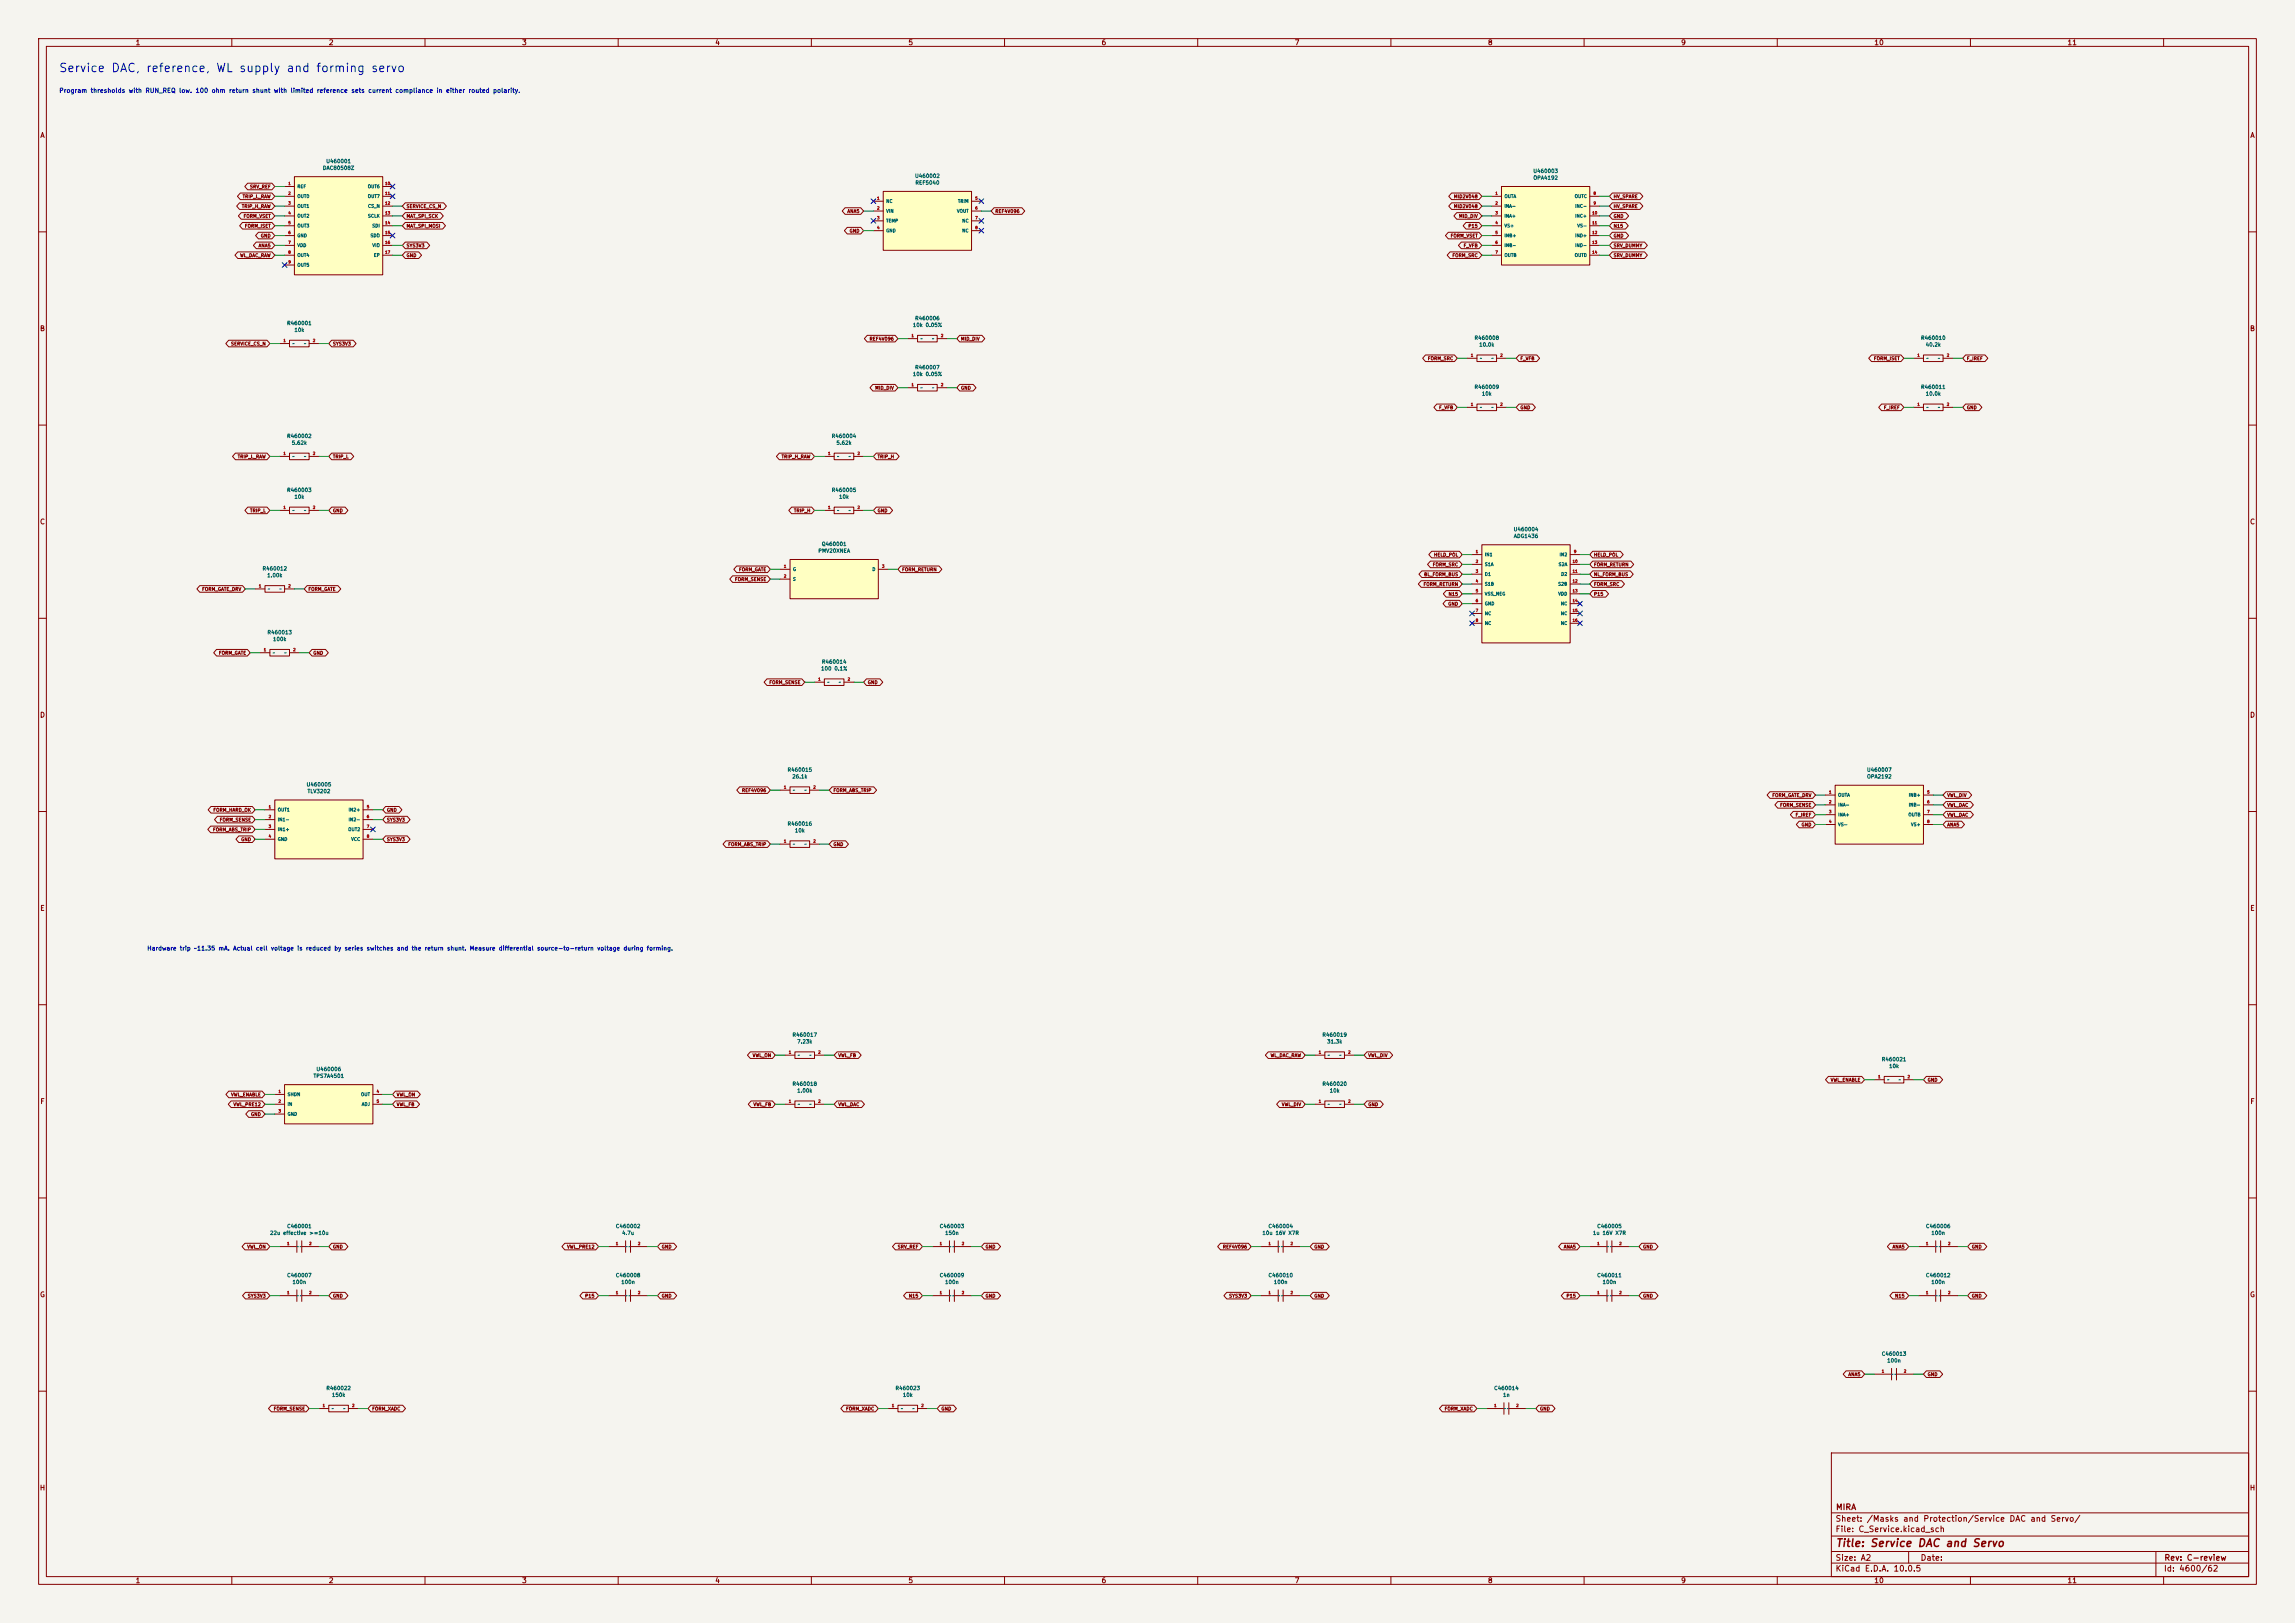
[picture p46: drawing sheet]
<svg xmlns="http://www.w3.org/2000/svg" width="594mm" height="420mm" viewBox="0 0 594 420" stroke-linecap="round" stroke-linejoin="round" font-family="sans-serif">
<defs><g id="words">
<text font-size="2.2" fill="#0000c2" x="15.1" y="19.2">Service DAC, reference, WL supply and forming servo</text>
<text font-size="2" fill="#840000" x="475" y="400.8">Title: Service DAC and Servo</text>
<g font-size="1.5" fill="#840000">
<text x="475" y="394.1">Sheet: /Masks and Protection/Service DAC and Servo/</text>
<text x="475.1" y="391.1">MIRA</text>
<text x="475" y="396.8">File: C_Service.kicad_sch</text>
<text x="475" y="407">KiCad E.D.A. 10.0.5</text>
<text x="475" y="404.2">Size: A2</text>
<text x="497" y="404.2">Date:</text>
<text x="560" y="407">Id: 4600/62</text>
<text x="560.1" y="404.2">Rev: C-review</text>
</g>
<g font-size="1.3" fill="#840000">
<text x="35" y="12">1</text>
<text x="85" y="12">2</text>
<text x="135" y="12">3</text>
<text x="185" y="12">4</text>
<text x="235" y="12">5</text>
<text x="285" y="12">6</text>
<text x="335" y="12">7</text>
<text x="385" y="12">8</text>
<text x="435" y="12">9</text>
<text x="485" y="12">10</text>
<text x="535" y="12">11</text>
<text x="10.3" y="36">A</text>
<text x="582.3" y="36">A</text>
<text x="10.2" y="86">B</text>
<text x="582.2" y="86">B</text>
<text x="10.2" y="136">C</text>
<text x="582.2" y="136">C</text>
<text x="10.2" y="186">D</text>
<text x="582.2" y="186">D</text>
<text x="10.3" y="236">E</text>
<text x="582.3" y="236">E</text>
<text x="10.3" y="286">F</text>
<text x="582.3" y="286">F</text>
<text x="10.2" y="336">G</text>
<text x="582.2" y="336">G</text>
<text x="10.2" y="386">H</text>
<text x="582.2" y="386">H</text>
<text x="35" y="410">1</text>
<text x="85" y="410">2</text>
<text x="135" y="410">3</text>
<text x="185" y="410">4</text>
<text x="235" y="410">5</text>
<text x="285" y="410">6</text>
<text x="335" y="410">7</text>
<text x="385" y="410">8</text>
<text x="435" y="410">9</text>
<text x="485" y="410">10</text>
<text x="535" y="410">11</text>
</g>
<text font-size="1.2" fill="#0000c2" x="15.2" y="24.3">Program thresholds with RUN_REQ low. 100 ohm return shunt with limited reference sets current compliance in either routed polarity.</text>
<text font-size="1.1" fill="#0000c2" x="38" y="246.2">Hardware trip ~11.35 mA. Actual cell voltage is reduced by series switches and the return shunt. Measure differential source-to-return voltage during forming.</text>
<g font-size="1" fill="#006464">
<text x="83.5" y="44.2">DAC80508Z</text>
<text x="84.3" y="42.4">U460001</text>
<text x="236.7" y="46.2">U460002</text>
<text x="236.8" y="48">REF5040</text>
<text x="396.7" y="45">U460003</text>
<text x="396.8" y="46.7">OPA4192</text>
<text x="236.7" y="83.1">R460006</text>
<text x="74.2" y="84.3">R460001</text>
<text x="76.1" y="86.1">10k</text>
<text x="236.2" y="84.8">10k 0.05%</text>
<text x="381.5" y="88.2">R460008</text>
<text x="382.7" y="89.9">10.0k</text>
<text x="497.1" y="88.2">R460010</text>
<text x="498.3" y="89.9">40.2k</text>
<text x="236.7" y="95.8">R460007</text>
<text x="236.2" y="97.5">10k 0.05%</text>
<text x="381.5" y="100.9">R460009</text>
<text x="497.1" y="100.9">R460011</text>
<text x="383.4" y="102.6">10k</text>
<text x="498.3" y="102.6">10.0k</text>
<text x="74.2" y="113.6">R460002</text>
<text x="215.2" y="113.6">R460004</text>
<text x="75.4" y="115.3">5.62k</text>
<text x="216.4" y="115.3">5.62k</text>
<text x="74.2" y="127.5">R460003</text>
<text x="76.1" y="129.3">10k</text>
<text x="215.2" y="127.5">R460005</text>
<text x="217.1" y="129.3">10k</text>
<text x="391.7" y="137.7">U460004</text>
<text x="211.7" y="143.2">PMV20XNEA</text>
<text x="212.6" y="141.5">Q460001</text>
<text x="391.7" y="139.4">ADG1436</text>
<text x="67.8" y="147.8">R460012</text>
<text x="69.1" y="149.6">1.00k</text>
<text x="69.1" y="164.4">R460013</text>
<text x="70.6" y="166.1">100k</text>
<text x="212.4" y="173.7">100 0.1%</text>
<text x="212.6" y="172">R460014</text>
<text x="79.2" y="203.7">U460005</text>
<text x="203.7" y="199.9">R460015</text>
<text x="204.9" y="201.7">26.1k</text>
<text x="483.1" y="199.9">U460007</text>
<text x="483.1" y="201.7">OPA2192</text>
<text x="79.5" y="205.5">TLV3202</text>
<text x="203.7" y="213.9">R460016</text>
<text x="205.6" y="215.6">10k</text>
<text x="205" y="268.5">R460017</text>
<text x="342.2" y="268.5">R460019</text>
<text x="206.2" y="270.2">7.23k</text>
<text x="343.4" y="270.2">31.3k</text>
<text x="486.9" y="274.8">R460021</text>
<text x="81" y="279.1">TPS7A4501</text>
<text x="81.8" y="277.4">U460006</text>
<text x="205" y="281.2">R460018</text>
<text x="342.2" y="281.2">R460020</text>
<text x="488.8" y="276.6">10k</text>
<text x="206.2" y="282.9">1.00k</text>
<text x="344.1" y="282.9">10k</text>
<text x="69.8" y="319.8">22u effective &gt;=10u</text>
<text x="74.2" y="318">C460001</text>
<text x="159.3" y="318">C460002</text>
<text x="160.9" y="319.8">4.7u</text>
<text x="243.1" y="318">C460003</text>
<text x="244.5" y="319.8">150n</text>
<text x="326.6" y="319.8">10u 16V X7R</text>
<text x="328.2" y="318">C460004</text>
<text x="412.2" y="319.8">1u 16V X7R</text>
<text x="413.3" y="318">C460005</text>
<text x="498.4" y="318">C460006</text>
<text x="499.8" y="319.8">100n</text>
<text x="74.2" y="330.7">C460007</text>
<text x="75.6" y="332.5">100n</text>
<text x="159.3" y="330.7">C460008</text>
<text x="160.7" y="332.5">100n</text>
<text x="243.1" y="330.7">C460009</text>
<text x="244.5" y="332.5">100n</text>
<text x="328.2" y="330.7">C460010</text>
<text x="329.6" y="332.5">100n</text>
<text x="413.3" y="330.7">C460011</text>
<text x="414.7" y="332.5">100n</text>
<text x="498.4" y="330.7">C460012</text>
<text x="499.8" y="332.5">100n</text>
<text x="486.9" y="351">C460013</text>
<text x="488.3" y="352.8">100n</text>
<text x="84.3" y="359.9">R460022</text>
<text x="231.7" y="359.9">R460023</text>
<text x="386.6" y="359.9">C460014</text>
<text x="85.8" y="361.7">150k</text>
<text x="233.6" y="361.7">10k</text>
<text x="388.9" y="361.7">1n</text>
</g>
<g font-size=".9" fill="#840000">
<text x="62.7" y="51.5">TRIP_L_RAW</text>
<text x="64.6" y="49">SRV_REF</text>
<text x="376.2" y="51.5">MID2V048</text>
<text x="417.5" y="51.5">HV_SPARE</text>
<text x="62.5" y="54">TRIP_H_RAW</text>
<text x="62.9" y="56.6">FORM_VSET</text>
<text x="63.3" y="59.1">FORM_ISET</text>
<text x="105.1" y="54">SERVICE_CS_N</text>
<text x="105.1" y="56.6">MAT_SPI_SCK</text>
<text x="105.1" y="59.1">MAT_SPI_MOSI</text>
<text x="219.2" y="55.3">ANA5</text>
<text x="257.5" y="55.3">REF4V096</text>
<text x="376.2" y="54">MID2V048</text>
<text x="377.5" y="56.6">MID_DIV</text>
<text x="379.9" y="59.1">P15</text>
<text x="417.5" y="54">HV_SPARE</text>
<text x="417.5" y="56.6">GND</text>
<text x="417.5" y="59.1">N15</text>
<text x="66.8" y="64.2">ANA5</text>
<text x="67.4" y="61.7">GND</text>
<text x="105.1" y="64.2">SYS3V3</text>
<text x="219.8" y="60.4">GND</text>
<text x="375.4" y="61.7">FORM_VSET</text>
<text x="378.7" y="64.2">F_VFB</text>
<text x="417.5" y="61.7">GND</text>
<text x="417.5" y="64.2">SRV_DUMMY</text>
<text x="62" y="66.7">WL_DAC_RAW</text>
<text x="105.1" y="66.7">GND</text>
<text x="375.8" y="66.7">FORM_SRC</text>
<text x="417.5" y="66.7">SRV_DUMMY</text>
<text x="59.7" y="89.6">SERVICE_CS_N</text>
<text x="86.1" y="89.6">SYS3V3</text>
<text x="225" y="88.3">REF4V096</text>
<text x="248.6" y="88.3">MID_DIV</text>
<text x="369.5" y="93.4">FORM_SRC</text>
<text x="393.4" y="93.4">F_VFB</text>
<text x="484.9" y="93.4">FORM_ISET</text>
<text x="509" y="93.4">F_IREF</text>
<text x="226.4" y="101">MID_DIV</text>
<text x="248.6" y="101">GND</text>
<text x="372.4" y="106.1">F_VFB</text>
<text x="393.4" y="106.1">GND</text>
<text x="487.5" y="106.1">F_IREF</text>
<text x="509" y="106.1">GND</text>
<text x="61.4" y="118.8">TRIP_L_RAW</text>
<text x="86.1" y="118.8">TRIP_L</text>
<text x="202.2" y="118.8">TRIP_H_RAW</text>
<text x="227" y="118.8">TRIP_H</text>
<text x="64.6" y="132.8">TRIP_L</text>
<text x="86.1" y="132.8">GND</text>
<text x="205.4" y="132.8">TRIP_H</text>
<text x="227" y="132.8">GND</text>
<text x="191.2" y="148">FORM_GATE</text>
<text x="233.4" y="148">FORM_RETURN</text>
<text x="368.5" y="149.3">BL_FORM_BUS</text>
<text x="370.7" y="146.8">FORM_SRC</text>
<text x="371" y="144.2">HELD_POL</text>
<text x="412.5" y="144.2">HELD_POL</text>
<text x="412.5" y="146.8">FORM_RETURN</text>
<text x="412.5" y="149.3">NL_FORM_BUS</text>
<text x="52.2" y="153.1">FORM_GATE_DRV</text>
<text x="79.7" y="153.1">FORM_GATE</text>
<text x="190.1" y="150.6">FORM_SENSE</text>
<text x="368.3" y="151.8">FORM_RETURN</text>
<text x="374.8" y="154.4">N15</text>
<text x="412.5" y="151.8">FORM_SRC</text>
<text x="412.5" y="154.4">P15</text>
<text x="374.7" y="156.9">GND</text>
<text x="56.5" y="169.6">FORM_GATE</text>
<text x="81" y="169.6">GND</text>
<text x="199" y="177.2">FORM_SENSE</text>
<text x="224.5" y="177.2">GND</text>
<text x="191.9" y="205.2">REF4V096</text>
<text x="215.6" y="205.2">FORM_ABS_TRIP</text>
<text x="458.6" y="206.4">FORM_GATE_DRV</text>
<text x="460.6" y="209">FORM_SENSE</text>
<text x="503.9" y="206.4">VWL_DIV</text>
<text x="503.9" y="209">VWL_DAC</text>
<text x="55" y="215.3">FORM_ABS_TRIP</text>
<text x="55.1" y="210.3">FORM_HARD_OK</text>
<text x="56.8" y="212.8">FORM_SENSE</text>
<text x="100" y="210.3">GND</text>
<text x="100" y="212.8">SYS3V3</text>
<text x="464.6" y="211.5">F_IREF</text>
<text x="466.2" y="214.1">GND</text>
<text x="503.9" y="211.5">VWL_DAC</text>
<text x="503.9" y="214.1">ANA5</text>
<text x="62.3" y="217.9">GND</text>
<text x="100" y="217.9">SYS3V3</text>
<text x="188.4" y="219.1">FORM_ABS_TRIP</text>
<text x="215.6" y="219.1">GND</text>
<text x="194.7" y="273.8">VWL_ON</text>
<text x="216.9" y="273.8">VWL_FB</text>
<text x="328.7" y="273.8">WL_DAC_RAW</text>
<text x="354" y="273.8">VWL_DIV</text>
<text x="473.7" y="280.1">VWL_ENABLE</text>
<text x="498.8" y="280.1">GND</text>
<text x="59.7" y="283.9">VWL_ENABLE</text>
<text x="60.3" y="286.5">VWL_PRE12</text>
<text x="102.6" y="286.5">VWL_FB</text>
<text x="102.6" y="283.9">VWL_ON</text>
<text x="194.9" y="286.5">VWL_FB</text>
<text x="216.9" y="286.5">VWL_DAC</text>
<text x="331.7" y="286.5">VWL_DIV</text>
<text x="354" y="286.5">GND</text>
<text x="64.8" y="289">GND</text>
<text x="63.9" y="323.3">VWL_ON</text>
<text x="86.1" y="323.3">GND</text>
<text x="146.7" y="323.3">VWL_PRE12</text>
<text x="171.2" y="323.3">GND</text>
<text x="232.2" y="323.3">SRV_REF</text>
<text x="255" y="323.3">GND</text>
<text x="316.4" y="323.3">REF4V096</text>
<text x="340.1" y="323.3">GND</text>
<text x="404.6" y="323.3">ANA5</text>
<text x="425.2" y="323.3">GND</text>
<text x="489.7" y="323.3">ANA5</text>
<text x="510.2" y="323.3">GND</text>
<text x="64" y="336">SYS3V3</text>
<text x="86.1" y="336">GND</text>
<text x="151.3" y="336">P15</text>
<text x="171.2" y="336">GND</text>
<text x="235.1" y="336">N15</text>
<text x="255" y="336">GND</text>
<text x="318" y="336">SYS3V3</text>
<text x="340.1" y="336">GND</text>
<text x="405.3" y="336">P15</text>
<text x="425.2" y="336">GND</text>
<text x="490.4" y="336">N15</text>
<text x="510.2" y="336">GND</text>
<text x="478.3" y="356.3">ANA5</text>
<text x="498.8" y="356.3">GND</text>
<text x="70.7" y="365.2">FORM_SENSE</text>
<text x="96.2" y="365.2">FORM_XADC</text>
<text x="218.9" y="365.2">FORM_XADC</text>
<text x="243.5" y="365.2">GND</text>
<text x="373.8" y="365.2">FORM_XADC</text>
<text x="398.5" y="365.2">GND</text>
</g>
<g font-size=".8" fill="#006464">
<text x="76.9" y="48.9">REF</text>
<text x="76.9" y="51.4">OUT0</text>
<text x="76.9" y="54">OUT1</text>
<text x="95.1" y="48.9">OUT6</text>
<text x="95.1" y="51.4">OUT7</text>
<text x="95.1" y="54">CS_N</text>
<text x="229.3" y="52.7">NC</text>
<text x="247.9" y="52.7">TRIM</text>
<text x="389.3" y="51.4">OUTA</text>
<text x="389.3" y="54">INA-</text>
<text x="407.5" y="51.4">OUTC</text>
<text x="407.6" y="54">INC-</text>
<text x="76.9" y="56.5">OUT2</text>
<text x="76.9" y="59">OUT3</text>
<text x="95.1" y="56.5">SCLK</text>
<text x="96.2" y="59">SDI</text>
<text x="229.3" y="55.2">VIN</text>
<text x="229.3" y="57.8">TEMP</text>
<text x="247.6" y="55.2">VOUT</text>
<text x="248.9" y="57.8">NC</text>
<text x="389.3" y="56.5">INA+</text>
<text x="389.3" y="59">VS+</text>
<text x="407.6" y="56.5">INC+</text>
<text x="408.1" y="59">VS-</text>
<text x="76.9" y="61.6">GND</text>
<text x="76.9" y="64.1">VDD</text>
<text x="95.8" y="61.6">SDO</text>
<text x="96.3" y="64.1">VIO</text>
<text x="229.3" y="60.3">GND</text>
<text x="248.9" y="60.3">NC</text>
<text x="389.3" y="61.6">INB+</text>
<text x="389.3" y="64.1">INB-</text>
<text x="407.6" y="61.6">IND+</text>
<text x="407.6" y="64.1">IND-</text>
<text x="76.9" y="66.7">OUT4</text>
<text x="76.9" y="69.2">OUT5</text>
<text x="96.7" y="66.7">EP</text>
<text x="389.3" y="66.7">OUTB</text>
<text x="407.5" y="66.7">OUTD</text>
<text x="75.6" y="89.5">~</text>
<text x="78.6" y="89.5">~</text>
<text x="238.2" y="88.2">~</text>
<text x="241.2" y="88.2">~</text>
<text x="382.9" y="93.3">~</text>
<text x="385.9" y="93.3">~</text>
<text x="498.5" y="93.3">~</text>
<text x="501.5" y="93.3">~</text>
<text x="238.2" y="100.9">~</text>
<text x="241.2" y="100.9">~</text>
<text x="382.9" y="106">~</text>
<text x="385.9" y="106">~</text>
<text x="498.5" y="106">~</text>
<text x="501.5" y="106">~</text>
<text x="75.6" y="118.7">~</text>
<text x="78.6" y="118.7">~</text>
<text x="216.6" y="118.7">~</text>
<text x="219.6" y="118.7">~</text>
<text x="75.6" y="132.7">~</text>
<text x="78.6" y="132.7">~</text>
<text x="216.6" y="132.7">~</text>
<text x="219.6" y="132.7">~</text>
<text x="205.1" y="147.9">G</text>
<text x="225.7" y="147.9">D</text>
<text x="384.2" y="144.1">IN1</text>
<text x="384.2" y="146.7">S1A</text>
<text x="384.2" y="149.2">D1</text>
<text x="403.3" y="146.7">S2A</text>
<text x="403.5" y="144.1">IN2</text>
<text x="404" y="149.2">D2</text>
<text x="69.2" y="153">~</text>
<text x="72.2" y="153">~</text>
<text x="205.1" y="150.5">S</text>
<text x="384.2" y="151.7">S1B</text>
<text x="384.2" y="154.3">VSS_NEG</text>
<text x="403.2" y="151.7">S2B</text>
<text x="403.2" y="154.3">VDD</text>
<text x="384.2" y="156.8">GND</text>
<text x="384.2" y="159.4">NC</text>
<text x="384.2" y="161.9">NC</text>
<text x="403.9" y="156.8">NC</text>
<text x="403.9" y="159.4">NC</text>
<text x="403.9" y="161.9">NC</text>
<text x="70.5" y="169.5">~</text>
<text x="73.5" y="169.5">~</text>
<text x="214" y="177.1">~</text>
<text x="217" y="177.1">~</text>
<text x="205.1" y="205.1">~</text>
<text x="208.1" y="205.1">~</text>
<text x="475.6" y="206.4">OUTA</text>
<text x="475.6" y="208.9">INA-</text>
<text x="493.9" y="206.4">INB+</text>
<text x="493.9" y="208.9">INB-</text>
<text x="71.8" y="210.2">OUT1</text>
<text x="71.8" y="212.7">IN1-</text>
<text x="71.8" y="215.2">IN1+</text>
<text x="90" y="215.2">OUT2</text>
<text x="90.1" y="210.2">IN2+</text>
<text x="90.1" y="212.7">IN2-</text>
<text x="475.6" y="211.4">INA+</text>
<text x="475.6" y="214">VS-</text>
<text x="493.8" y="211.4">OUTB</text>
<text x="494.5" y="214">VS+</text>
<text x="71.8" y="217.8">GND</text>
<text x="90.8" y="217.8">VCC</text>
<text x="205.1" y="219.1">~</text>
<text x="208.1" y="219.1">~</text>
<text x="206.4" y="273.7">~</text>
<text x="209.4" y="273.7">~</text>
<text x="343.6" y="273.7">~</text>
<text x="346.6" y="273.7">~</text>
<text x="488.3" y="280">~</text>
<text x="491.3" y="280">~</text>
<text x="74.3" y="283.8">SHDN</text>
<text x="74.3" y="286.4">IN</text>
<text x="93.3" y="283.8">OUT</text>
<text x="93.5" y="286.4">ADJ</text>
<text x="206.4" y="286.4">~</text>
<text x="209.4" y="286.4">~</text>
<text x="343.6" y="286.4">~</text>
<text x="346.6" y="286.4">~</text>
<text x="74.3" y="288.9">GND</text>
<text x="76.7" y="323.2">~~</text>
<text x="161.8" y="323.2">~~</text>
<text x="245.6" y="323.2">~~</text>
<text x="330.7" y="323.2">~~</text>
<text x="415.8" y="323.2">~~</text>
<text x="500.9" y="323.2">~~</text>
<text x="76.7" y="335.9">~~</text>
<text x="161.8" y="335.9">~~</text>
<text x="245.6" y="335.9">~~</text>
<text x="330.7" y="335.9">~~</text>
<text x="415.8" y="335.9">~~</text>
<text x="500.9" y="335.9">~~</text>
<text x="489.4" y="356.2">~~</text>
<text x="85.8" y="365.1">~</text>
<text x="88.8" y="365.1">~</text>
<text x="233.1" y="365.1">~</text>
<text x="236.1" y="365.1">~</text>
<text x="389.1" y="365.1">~~</text>
</g>
<g font-size=".7" fill="#a90000">
<text x="74.5" y="48">1</text>
<text x="74.5" y="50.6">2</text>
<text x="74.5" y="53.1">3</text>
<text x="99.6" y="48">10</text>
<text x="99.6" y="50.6">11</text>
<text x="99.6" y="53.1">12</text>
<text x="226.9" y="51.8">1</text>
<text x="252.3" y="51.8">5</text>
<text x="386.9" y="50.6">1</text>
<text x="386.9" y="53.1">2</text>
<text x="412.3" y="50.6">8</text>
<text x="412.3" y="53.1">9</text>
<text x="74.5" y="55.6">4</text>
<text x="74.5" y="58.2">5</text>
<text x="99.6" y="55.6">13</text>
<text x="99.6" y="58.2">14</text>
<text x="226.9" y="54.4">2</text>
<text x="226.9" y="56.9">3</text>
<text x="226.9" y="59.5">4</text>
<text x="252.3" y="54.4">6</text>
<text x="252.3" y="56.9">7</text>
<text x="252.3" y="59.5">8</text>
<text x="386.9" y="55.6">3</text>
<text x="386.9" y="58.2">4</text>
<text x="412" y="55.6">10</text>
<text x="412" y="58.2">11</text>
<text x="74.5" y="60.7">6</text>
<text x="74.5" y="63.3">7</text>
<text x="74.5" y="65.8">8</text>
<text x="99.6" y="60.7">15</text>
<text x="99.6" y="63.3">16</text>
<text x="99.6" y="65.8">17</text>
<text x="386.9" y="60.7">5</text>
<text x="386.9" y="63.3">6</text>
<text x="386.9" y="65.8">7</text>
<text x="412" y="60.7">12</text>
<text x="412" y="63.3">13</text>
<text x="412" y="65.8">14</text>
<text x="74.5" y="68.3">9</text>
<text x="73.3" y="88.7">1</text>
<text x="80.9" y="88.7">2</text>
<text x="235.8" y="87.4">1</text>
<text x="243.4" y="87.4">2</text>
<text x="380.6" y="92.5">1</text>
<text x="388.2" y="92.5">2</text>
<text x="496.2" y="92.5">1</text>
<text x="503.8" y="92.5">2</text>
<text x="235.8" y="100.1">1</text>
<text x="243.4" y="100.1">2</text>
<text x="380.6" y="105.2">1</text>
<text x="388.2" y="105.2">2</text>
<text x="496.2" y="105.2">1</text>
<text x="503.8" y="105.2">2</text>
<text x="73.3" y="117.9">1</text>
<text x="80.9" y="117.9">2</text>
<text x="214.2" y="117.9">1</text>
<text x="221.8" y="117.9">2</text>
<text x="73.3" y="131.8">1</text>
<text x="80.9" y="131.8">2</text>
<text x="214.2" y="131.8">1</text>
<text x="221.8" y="131.8">2</text>
<text x="381.9" y="143.3">1</text>
<text x="407.3" y="143.3">9</text>
<text x="202.8" y="147.1">1</text>
<text x="202.8" y="149.6">2</text>
<text x="228.2" y="147.1">3</text>
<text x="381.9" y="145.8">2</text>
<text x="381.9" y="148.4">3</text>
<text x="406.9" y="145.8">10</text>
<text x="406.9" y="148.4">11</text>
<text x="66.9" y="152.2">1</text>
<text x="74.5" y="152.2">2</text>
<text x="381.9" y="150.9">4</text>
<text x="381.9" y="153.4">5</text>
<text x="381.9" y="156">6</text>
<text x="406.9" y="150.9">12</text>
<text x="406.9" y="153.4">13</text>
<text x="406.9" y="156">14</text>
<text x="381.9" y="158.5">7</text>
<text x="381.9" y="161.1">8</text>
<text x="406.9" y="158.5">15</text>
<text x="406.9" y="161.1">16</text>
<text x="68.2" y="168.7">1</text>
<text x="75.8" y="168.7">2</text>
<text x="211.7" y="176.3">1</text>
<text x="219.3" y="176.3">2</text>
<text x="69.4" y="209.3">1</text>
<text x="94.8" y="209.3">5</text>
<text x="202.8" y="204.2">1</text>
<text x="210.4" y="204.2">2</text>
<text x="473.3" y="205.5">1</text>
<text x="473.3" y="208">2</text>
<text x="498.7" y="205.5">5</text>
<text x="498.7" y="208">6</text>
<text x="69.4" y="211.9">2</text>
<text x="69.4" y="214.4">3</text>
<text x="94.8" y="211.9">6</text>
<text x="94.8" y="214.4">7</text>
<text x="473.3" y="210.6">3</text>
<text x="473.3" y="213.1">4</text>
<text x="498.7" y="210.6">7</text>
<text x="498.7" y="213.1">8</text>
<text x="69.4" y="216.9">4</text>
<text x="94.8" y="216.9">8</text>
<text x="202.8" y="218.2">1</text>
<text x="210.4" y="218.2">2</text>
<text x="204.1" y="272.8">1</text>
<text x="211.7" y="272.8">2</text>
<text x="341.2" y="272.8">1</text>
<text x="348.8" y="272.8">2</text>
<text x="486" y="279.2">1</text>
<text x="493.6" y="279.2">2</text>
<text x="72" y="283">1</text>
<text x="72" y="285.5">2</text>
<text x="97.4" y="283">4</text>
<text x="97.4" y="285.5">5</text>
<text x="204.1" y="285.5">1</text>
<text x="211.7" y="285.5">2</text>
<text x="341.2" y="285.5">1</text>
<text x="348.8" y="285.5">2</text>
<text x="72" y="288.1">3</text>
<text x="74.2" y="322.3">1</text>
<text x="79.9" y="322.3">2</text>
<text x="159.3" y="322.3">1</text>
<text x="165" y="322.3">2</text>
<text x="243.1" y="322.3">1</text>
<text x="248.8" y="322.3">2</text>
<text x="328.2" y="322.3">1</text>
<text x="333.9" y="322.3">2</text>
<text x="413.3" y="322.3">1</text>
<text x="419" y="322.3">2</text>
<text x="498.4" y="322.3">1</text>
<text x="504.1" y="322.3">2</text>
<text x="74.2" y="335">1</text>
<text x="79.9" y="335">2</text>
<text x="159.3" y="335">1</text>
<text x="165" y="335">2</text>
<text x="243.1" y="335">1</text>
<text x="248.8" y="335">2</text>
<text x="328.2" y="335">1</text>
<text x="333.9" y="335">2</text>
<text x="413.3" y="335">1</text>
<text x="419" y="335">2</text>
<text x="498.4" y="335">1</text>
<text x="504.1" y="335">2</text>
<text x="487" y="355.4">1</text>
<text x="492.7" y="355.4">2</text>
<text x="83.4" y="364.3">1</text>
<text x="91" y="364.3">2</text>
<text x="230.7" y="364.3">1</text>
<text x="238.4" y="364.3">2</text>
<text x="386.6" y="364.3">1</text>
<text x="392.3" y="364.3">2</text>
</g>
</g></defs>
<path d="M0 0h594v420h-594z" fill="#f5f4ef" stroke="#f5f4ef" stroke-width=".26"/>
<g fill="none" stroke="#840000" stroke-width=".26">
<path d="M10 10h574v400h-574zM12 12h570v396h-570zM60 10v2M110 10v2M160 10v2M210 10v2M260 10v2M310 10v2M360 10v2M410 10v2M460 10v2M510 10v2"/>
<path d="M560 10v2M10 60h2M582 60h2M234.9 87.6h2.6M237.5 99.5h5.1v1.7h-5.1zM237.5 86.8h5.1v1.7h-5.1zM242.6 87.6h2.5M379.7 92.7h2.6M382.3 91.9h5v1.7h-5zM387.3 92.7h2.6M495.3 92.7h2.5M497.8 91.9h5.1v1.7h-5.1z"/>
<path d="M502.9 92.7h2.6M10 110h2M234.9 100.3h2.6M242.6 100.3h2.5M495.3 105.4h2.5M497.8 104.6h5.1v1.7h-5.1zM502.9 105.4h2.6M582 110h2M10 160h2M582 160h2M10 210h2M582 210h2"/>
<path d="M10 260h2M582 260h2M10 310h2M582 310h2M157.5 335.3h4.4M157.5 322.6h4.4M161.9 321.1v3M161.9 333.8v3M163.2 321.1v3M163.2 333.8v3M163.2 335.3h4.4M163.2 322.6h4.4"/>
<path d="M10 360h2M82.5 364.5h2.6M85.1 363.6h5.1v1.7h-5.1zM90.2 364.5h2.5M474 376h108v32h-108zM582 360h2M474 397.5h108M474 391.5h108M60 408v2M110 408v2M160 408v2M210 408v2"/>
<path d="M260 408v2M310 408v2M360 408v2M410 408v2M460 408v2M474 404.5h108M474 401.5h108M494 401.5v3M510 408v2M558 401.5v6.5M560 408v2"/>
</g>
<path d="M388.6 48.3h22.9v20.3h-22.9z" fill="#ffffc2"/>
<g fill="none" stroke="#840000" stroke-width=".26">
<path d="M386.1 50.8h2.5M386.1 53.3h2.5M386.1 55.9h2.5M386.1 58.4h2.5M388.6 48.3h22.9v20.3h-22.9zM411.5 50.8h2.5M411.5 53.3h2.5M411.5 55.9h2.5M411.5 58.4h2.5M386.1 61h2.5M386.1 63.5h2.5M386.1 66h2.5"/>
<path d="M411.5 61h2.5M411.5 63.5h2.5M411.5 66h2.5M379.7 105.4h2.6M382.3 104.6h5v1.7h-5zM387.3 105.4h2.6M72.4 335.3h4.4M72.4 322.6h4.4M76.8 321.1v3M76.8 333.8v3M78.1 335.3h4.4M78.1 321.1v3"/>
<path d="M78.1 333.8v3M78.1 322.6h4.4M241.3 335.3h4.4M245.7 333.8v3M247 333.8v3M247 335.3h4.5"/>
</g>
<path d="M383.5 141h22.9v25.4h-22.9z" fill="#ffffc2"/>
<g fill="none" stroke="#840000" stroke-width=".26">
<path d="M381 143.5h2.5M381 146.1h2.5M381 148.6h2.5M381 151.1h2.5M381 153.7h2.5M381 156.2h2.5M381 158.8h2.5M383.5 141h22.9v25.4h-22.9zM406.4 143.5h2.5M406.4 146.1h2.5M406.4 148.6h2.5M406.4 151.1h2.5"/>
<path d="M406.4 153.7h2.5M406.4 156.2h2.5M406.4 158.8h2.5M381 161.3h2.5M406.4 161.3h2.5"/>
</g>
<path d="M73.7 280.7h22.8v10.1h-22.8z" fill="#ffffc2"/>
<path d="M71.1 283.2h2.6M71.1 285.8h2.6M71.1 288.3h2.6M73.7 280.7h22.8v10.1h-22.8zM96.5 283.2h2.6M96.5 285.8h2.6" fill="none" stroke="#840000" stroke-width=".26"/>
<path d="M475 203.2h22.8v15.2h-22.8z" fill="#ffffc2"/>
<g fill="none" stroke="#840000" stroke-width=".26">
<path d="M72.4 88.9h2.5M74.9 88h5.1v1.7h-5.1zM80 88.9h2.5M72.4 118.1h2.5M74.9 117.3h5.1v1.7h-5.1zM80 118.1h2.5M213.4 118.1h2.5M215.9 117.3h5.1v1.7h-5.1zM221 118.1h2.5M72.4 132.1h2.5M74.9 131.2h5.1v1.7h-5.1zM80 132.1h2.5"/>
<path d="M213.4 132.1h2.5M215.9 131.2h5.1v1.7h-5.1zM221 132.1h2.5M66 152.4h2.6M68.6 151.5h5.1v1.7h-5.1zM73.7 152.4h2.5M67.3 168.9h2.5M69.8 168.1h5.1v1.7h-5.1zM74.9 168.9h2.6M201.9 204.5h2.6M204.5 203.6h5v1.7h-5zM209.5 204.5h2.6"/>
<path d="M472.4 205.7h2.6M472.4 208.3h2.6M472.4 210.8h2.6M472.4 213.4h2.6M475 203.2h22.8v15.2h-22.8zM497.8 205.7h2.6M497.8 208.3h2.6M497.8 210.8h2.6M497.8 213.4h2.6"/>
</g>
<path d="M71.1 207h22.9v15.3h-22.9z" fill="#ffffc2"/>
<g fill="none" stroke="#840000" stroke-width=".26">
<path d="M210.8 176.5h2.6M213.4 175.7h5v1.7h-5zM218.4 176.5h2.6M68.6 209.6h2.5M68.6 212.1h2.5M68.6 214.6h2.5M68.6 217.2h2.5M71.1 207h22.9v15.3h-22.9zM94 209.6h2.5M94 212.1h2.5M94 214.6h2.5M94 217.2h2.5"/>
<path d="M201.9 218.4h2.6M204.5 217.6h5v1.7h-5zM209.5 218.4h2.6M384.8 364.5h4.5M389.3 363v3M390.5 363v3M390.5 364.5h4.5"/>
</g>
<path d="M204.5 144.8h22.8v10.1h-22.8z" fill="#ffffc2"/>
<g fill="none" stroke="#840000" stroke-width=".26">
<path d="M201.9 147.3h2.6M201.9 149.9h2.6M204.5 144.8h22.8v10.1h-22.8zM227.3 147.3h2.6M203.2 273.1h2.5M205.7 272.2h5.1v1.7h-5.1zM210.8 273.1h2.6M203.2 285.8h2.5M205.7 284.9h5.1v1.7h-5.1zM210.8 285.8h2.6M241.3 322.6h4.4M245.7 321.1v3"/>
<path d="M247 321.1v3M247 322.6h4.5M229.9 364.5h2.5M232.4 363.6h5.1v1.7h-5.1zM237.5 364.5h2.5"/>
</g>
<path d="M228.6 49.5h22.9v15.3h-22.9z" fill="#ffffc2"/>
<g fill="none" stroke="#840000" stroke-width=".26">
<path d="M226.1 52.1h2.5M226.1 54.6h2.5M226.1 57.2h2.5M226.1 59.7h2.5M228.6 49.5h22.9v15.3h-22.9zM251.5 52.1h2.5M251.5 54.6h2.5M251.5 57.2h2.5M251.5 59.7h2.5M496.6 335.3h4.4M501 333.8v3M502.3 333.8v3"/>
<path d="M502.3 335.3h4.4"/>
</g>
<path d="M76.2 45.7h22.9v25.4h-22.9z" fill="#ffffc2"/>
<g fill="none" stroke="#840000" stroke-width=".26">
<path d="M62 52.5h8.4l.7 .8-.7 .9h-8.4l-.7-.9zM62.2 49.9h8.2l.7 .9-.7 .9h-8.2l-.7-.9zM62.4 55h8l.7 .9-.7 .8h-8l-.7-.8zM62.8 57.6h7.6l.7 .8-.7 .9h-7.6l-.8-.9zM64.1 47.4h6.3l.7 .9-.7 .8h-6.3l-.7-.8zM73.7 48.3h2.5M73.7 50.8h2.5M73.7 53.3h2.5M73.7 55.9h2.5M73.7 58.4h2.5M76.2 45.7h22.9v25.4h-22.9zM99.1 48.3h2.5"/>
<path d="M99.1 50.8h2.5M99.1 53.3h2.5M99.1 55.9h2.5M99.1 58.4h2.5M104.9 52.5h9.9l.7 .8-.7 .9h-9.9l-.8-.9zM104.9 55h9.1l.7 .9-.7 .8h-9.1l-.8-.8zM104.9 57.6h9.7l.7 .8-.7 .9h-9.7l-.8-.9zM218.7 53.8h4.1l.7 .8-.7 .9h-4.1l-.7-.9zM219.3 58.8h3.5l.7 .9-.7 .8h-3.5l-.8-.8zM257.3 53.8h7.2l.7 .8-.7 .9h-7.2l-.8-.9zM375.7 49.9h7.1l.7 .9-.7 .9h-7.1l-.7-.9zM375.7 52.5h7.1l.7 .8-.7 .9h-7.1l-.7-.9z"/>
<path d="M377 55h5.8l.7 .9-.7 .8h-5.8l-.7-.8zM379.4 57.6h3.4l.7 .8-.7 .9h-3.4l-.7-.9zM417.3 52.5h7.2l.7 .8-.7 .9h-7.2l-.7-.9zM417.3 49.9h7.2l.7 .9-.7 .9h-7.2l-.7-.9zM417.3 55h3.5l.7 .9-.7 .8h-3.5l-.7-.8zM417.3 57.6h3.4l.8 .8-.8 .9h-3.4l-.7-.9zM61.5 65.2h8.9l.7 .8-.7 .9h-8.9l-.7-.9zM66.3 62.6h4.1l.7 .9-.7 .9h-4.1l-.7-.9zM66.9 60.1h3.5l.7 .9-.7 .8h-3.5l-.8-.8zM73.7 61h2.5M73.7 63.5h2.5M73.7 66h2.5"/>
<path d="M73.7 68.6h2.5M99.1 61h2.5M99.1 63.5h2.5M99.1 66h2.5M104.9 62.6h5.6l.7 .9-.7 .9h-5.6l-.8-.9zM104.9 65.2h3.5l.7 .8-.7 .9h-3.5l-.8-.9zM374.9 60.1h7.9l.7 .9-.7 .8h-7.9l-.8-.8zM375.3 65.2h7.5l.7 .8-.7 .9h-7.5l-.7-.9zM378.2 62.6h4.6l.7 .9-.7 .9h-4.6l-.7-.9zM417.3 60.1h3.5l.7 .9-.7 .8h-3.5l-.7-.8zM417.3 62.6h8.3l.8 .9-.8 .9h-8.3l-.7-.9zM417.3 65.2h8.3l.8 .8-.8 .9h-8.3l-.7-.9z"/>
<path d="M59.2 88h9.9l.7 .9-.7 .9h-9.9l-.8-.9zM85.8 88h5.6l.8 .9-.8 .9h-5.6l-.7-.9zM224.5 86.8h7.2l.7 .8-.7 .9h-7.2l-.8-.9zM225.9 99.5h5.8l.7 .8-.7 .9h-5.8l-.7-.9zM248.4 86.8h5.7l.8 .8-.8 .9h-5.7l-.8-.9zM248.4 99.5h3.5l.7 .8-.7 .9h-3.5l-.8-.9zM369 91.9h7.4l.8 .8-.8 .9h-7.4l-.8-.9zM393.2 91.9h4.6l.7 .8-.7 .9h-4.6l-.8-.9zM484.4 91.9h7.6l.8 .8-.8 .9h-7.6l-.7-.9zM508.7 91.9h5.1l.7 .8-.7 .9h-5.1l-.7-.9zM60.9 117.3h8.2l.7 .8-.7 .9h-8.2l-.7-.9zM85.8 117.3h5l.8 .8-.8 .9h-5l-.7-.9z"/>
<path d="M201.7 117.3h8.4l.7 .8-.7 .9h-8.4l-.7-.9zM226.8 117.3h5.2l.7 .8-.7 .9h-5.2l-.7-.9zM371.9 104.6h4.5l.8 .8-.8 .9h-4.5l-.8-.9zM393.2 104.6h3.5l.7 .8-.7 .9h-3.5l-.8-.9zM487 104.6h5l.8 .8-.8 .9h-5l-.7-.9zM508.7 104.6h3.5l.8 .8-.8 .9h-3.5l-.7-.9zM64.1 131.2h5l.7 .9-.7 .8h-5l-.7-.8zM85.8 131.2h3.5l.8 .9-.8 .8h-3.5l-.7-.8zM204.9 131.2h5.2l.7 .9-.7 .8h-5.2l-.8-.8zM226.8 131.2h3.5l.7 .9-.7 .8h-3.5l-.7-.8zM51.7 151.5h11.1l.7 .9-.7 .9h-11.1l-.7-.9zM79.5 151.5h8l.7 .9-.7 .9h-8l-.8-.9z"/>
<path d="M189.6 149h9l.8 .9-.8 .8h-9l-.7-.8zM190.7 146.5h7.9l.8 .8-.8 .9h-7.9l-.8-.9zM233.2 146.5h9.8l.8 .8-.8 .9h-9.8l-.8-.9zM367.8 150.3h9.9l.8 .8-.8 .9h-9.9l-.7-.9zM368 147.7h9.7l.8 .9-.8 .8h-9.7l-.7-.8zM370.2 145.2h7.5l.8 .9-.8 .8h-7.5l-.7-.8zM370.5 142.7h7.2l.8 .8-.8 .9h-7.2l-.7-.9zM374.2 155.4h3.5l.8 .8-.8 .9h-3.5l-.7-.9zM374.3 152.8h3.4l.8 .9-.8 .8h-3.4l-.7-.8zM412.2 142.7h7.2l.7 .8-.7 .9h-7.2l-.7-.9zM412.2 145.2h9.9l.7 .9-.7 .8h-9.9l-.7-.8zM412.2 147.7h9.8l.7 .9-.7 .8h-9.8l-.7-.8z"/>
<path d="M412.2 150.3h7.5l.8 .8-.8 .9h-7.5l-.7-.9zM412.2 152.8h3.4l.7 .9-.7 .8h-3.4l-.7-.8zM56 168.1h8l.8 .8-.8 .9h-8l-.7-.9zM80.8 168.1h3.4l.8 .8-.8 .9h-3.4l-.8-.9zM198.5 175.7h9l.8 .8-.8 .9h-9l-.7-.9zM224.3 175.7h3.4l.8 .8-.8 .9h-3.4l-.8-.9zM54.5 213.8h10.8l.7 .8-.7 .9h-10.8l-.7-.9zM54.6 208.7h10.7l.7 .9-.7 .8h-10.7l-.7-.8zM56.3 211.2h9l.7 .9-.7 .8h-9l-.8-.8zM61.8 216.3h3.5l.7 .9-.7 .8h-3.5l-.7-.8zM99.8 216.3h5.6l.7 .9-.7 .8h-5.6l-.7-.8zM99.8 208.7h3.5l.7 .9-.7 .8h-3.5l-.7-.8z"/>
<path d="M99.8 211.2h5.6l.7 .9-.7 .8h-5.6l-.7-.8zM187.9 217.6h10.7l.8 .8-.8 .9h-10.7l-.8-.9zM191.4 203.6h7.2l.8 .9-.8 .8h-7.2l-.7-.8zM215.4 203.6h10.7l.8 .9-.8 .8h-10.7l-.8-.8zM215.4 217.6h3.5l.7 .8-.7 .9h-3.5l-.8-.9zM458.1 204.9h11.1l.7 .8-.7 .9h-11.1l-.7-.9zM460.1 207.4h9.1l.7 .9-.7 .8h-9.1l-.7-.8zM464.1 210h5.1l.7 .8-.7 .9h-5.1l-.7-.9zM465.7 212.5h3.5l.7 .9-.7 .8h-3.5l-.8-.8zM503.7 204.9h5.9l.7 .8-.7 .9h-5.9l-.8-.9zM503.7 207.4h6.3l.8 .9-.8 .8h-6.3l-.8-.8zM503.7 210h6.3l.8 .8-.8 .9h-6.3l-.8-.9z"/>
<path d="M503.7 212.5h4l.8 .9-.8 .8h-4l-.8-.8zM194.2 272.2h5.7l.8 .9-.8 .8h-5.7l-.7-.8zM216.6 272.2h5.6l.7 .9-.7 .8h-5.6l-.7-.8zM328.2 272.2h8.9l.7 .9-.7 .8h-8.9l-.7-.8zM340.4 273.1h2.5M342.9 272.2h5.1v1.7h-5.1zM348 273.1h2.5M353.8 272.2h5.9l.8 .9-.8 .8h-5.9l-.7-.8zM473.2 278.5h8.7l.7 .9-.7 .9h-8.7l-.7-.9zM485.1 279.4h2.6M487.7 278.6h5.1v1.7h-5.1zM492.8 279.4h2.5"/>
<path d="M498.6 278.5h3.5l.7 .9-.7 .9h-3.5l-.8-.9zM59.2 282.4h8.6l.8 .8-.8 .9h-8.6l-.7-.9zM59.8 284.9h8l.8 .9-.8 .8h-8l-.7-.8zM64.4 287.4h3.4l.8 .9-.8 .8h-3.4l-.8-.8zM102.3 284.9h5.6l.7 .9-.7 .8h-5.6l-.7-.8zM102.3 282.4h5.8l.7 .8-.7 .9h-5.8l-.7-.9zM194.4 284.9h5.5l.8 .9-.8 .8h-5.5l-.7-.8zM216.6 284.9h6.4l.7 .9-.7 .8h-6.4l-.7-.8zM331.2 284.9h5.9l.7 .9-.7 .8h-5.9l-.8-.8zM340.4 285.8h2.5M342.9 284.9h5.1v1.7h-5.1zM348 285.8h2.5"/>
<path d="M353.8 284.9h3.5l.7 .9-.7 .8h-3.5l-.7-.8zM63.4 321.7h5.7l.7 .9-.7 .8h-5.7l-.7-.8zM63.5 334.4h5.6l.7 .9-.7 .8h-5.6l-.7-.8zM85.8 334.4h3.5l.8 .9-.8 .8h-3.5l-.7-.8zM85.8 321.7h3.5l.8 .9-.8 .8h-3.5l-.7-.8zM146.2 321.7h8l.7 .9-.7 .8h-8l-.8-.8zM150.8 334.4h3.4l.7 .9-.7 .8h-3.4l-.7-.8zM170.9 334.4h3.5l.8 .9-.8 .8h-3.5l-.7-.8zM170.9 321.7h3.5l.8 .9-.8 .8h-3.5l-.7-.8zM231.7 321.7h6.3l.8 .9-.8 .8h-6.3l-.7-.8zM234.6 334.4h3.4l.8 .9-.8 .8h-3.4l-.7-.8zM254.7 321.7h3.5l.8 .9-.8 .8h-3.5l-.7-.8z"/>
<path d="M254.7 334.4h3.5l.8 .9-.8 .8h-3.5l-.7-.8zM315.9 321.7h7.2l.7 .9-.7 .8h-7.2l-.7-.8zM317.5 334.4h5.6l.7 .9-.7 .8h-5.6l-.7-.8zM326.4 322.6h4.4M326.4 335.3h4.4M330.8 321.1v3M330.8 333.8v3M332.1 322.6h4.4M332.1 321.1v3M332.1 333.8v3M332.1 335.3h4.4M339.8 321.7h3.5l.8 .9-.8 .8h-3.5l-.7-.8z"/>
<path d="M339.8 334.4h3.5l.8 .9-.8 .8h-3.5l-.7-.8zM404.1 321.7h4.1l.7 .9-.7 .8h-4.1l-.7-.8zM404.8 334.4h3.4l.7 .9-.7 .8h-3.4l-.7-.8zM411.5 322.6h4.4M411.5 335.3h4.4M415.9 321.1v3M415.9 333.8v3M417.2 321.1v3M417.2 333.8v3M417.2 322.6h4.4M417.2 335.3h4.4M424.9 321.7h3.5l.8 .9-.8 .8h-3.5l-.7-.8z"/>
<path d="M424.9 334.4h3.5l.8 .9-.8 .8h-3.5l-.7-.8zM489.2 321.7h4.1l.7 .9-.7 .8h-4.1l-.7-.8zM489.9 334.4h3.4l.7 .9-.7 .8h-3.4l-.8-.8zM496.6 322.6h4.4M501 321.1v3M502.3 322.6h4.4M502.3 321.1v3M510 334.4h3.5l.7 .9-.7 .8h-3.5l-.7-.8zM510 321.7h3.5l.7 .9-.7 .8h-3.5l-.7-.8zM477.8 354.7h4.1l.7 .9-.7 .9h-4.1l-.7-.9zM485.1 355.6h4.5M489.6 354.1v3"/>
<path d="M490.9 354.1v3M490.9 355.6h4.4M498.6 354.7h3.5l.7 .9-.7 .9h-3.5l-.8-.9zM70.2 363.6h9.1l.7 .9-.7 .8h-9.1l-.7-.8zM96 363.6h8.2l.8 .9-.8 .8h-8.2l-.8-.8zM218.4 363.6h8.2l.7 .9-.7 .8h-8.2l-.8-.8zM243.3 363.6h3.5l.7 .9-.7 .8h-3.5l-.7-.8zM373.3 363.6h8.2l.8 .9-.8 .8h-8.2l-.7-.8zM398.3 363.6h3.4l.8 .9-.8 .8h-3.4l-.8-.8z"/>
</g>
<g fill="none" stroke="#009600" stroke-width=".26">
<path d="M71.1 50.8h2.6M71.1 58.4h2.6M71.1 55.9h2.6M71.1 53.3h2.6M71.1 48.3h2.6M101.6 58.4h2.5M101.6 55.9h2.5M101.6 53.3h2.5M223.5 59.7h2.6M223.5 54.6h2.6M254 54.6h2.5M383.5 50.8h2.6"/>
<path d="M383.5 58.4h2.6M383.5 55.9h2.6M383.5 53.3h2.6M414 50.8h2.6M414 58.4h2.6M414 55.9h2.6M414 53.3h2.6M71.1 63.5h2.6M71.1 61h2.6M71.1 66h2.6M101.6 63.5h2.5M101.6 66h2.5"/>
<path d="M383.5 63.5h2.6M383.5 61h2.6M383.5 66h2.6M414 63.5h2.6M414 61h2.6M414 66h2.6M69.8 88.9h2.6M82.5 88.9h2.6M232.4 87.6h2.5M245.1 87.6h2.5M377.2 92.7h2.5M389.9 92.7h2.5"/>
<path d="M492.8 92.7h2.5M505.5 92.7h2.5M69.8 118.1h2.6M82.5 118.1h2.6M210.8 118.1h2.6M223.5 118.1h2.6M232.4 100.3h2.5M245.1 100.3h2.5M377.2 105.4h2.5M389.9 105.4h2.5M492.8 105.4h2.5M505.5 105.4h2.5"/>
<path d="M69.8 132.1h2.6M82.5 132.1h2.6M210.8 132.1h2.6M223.5 132.1h2.6M63.5 152.4h2.5M76.2 152.4h2.5M199.4 147.3h2.5M199.4 149.9h2.5M229.9 147.3h2.5M378.5 151.1h2.5M378.5 153.7h2.5M378.5 148.6h2.5"/>
<path d="M378.5 143.5h2.5M378.5 146.1h2.5M378.5 156.2h2.5M408.9 151.1h2.6M408.9 153.7h2.6M408.9 148.6h2.6M408.9 143.5h2.6M408.9 146.1h2.6M64.8 168.9h2.5M77.5 168.9h2.5M208.3 176.5h2.5M221 176.5h2.5"/>
<path d="M66 217.2h2.6M66 214.6h2.6M66 209.6h2.6M66 212.1h2.6M96.5 217.2h2.6M96.5 209.6h2.6M96.5 212.1h2.6M199.4 218.4h2.5M199.4 204.5h2.5M212.1 218.4h2.5M212.1 204.5h2.5M469.9 208.3h2.5"/>
<path d="M469.9 210.8h2.5M469.9 205.7h2.5M469.9 213.4h2.5M500.4 208.3h2.5M500.4 210.8h2.5M500.4 205.7h2.5M500.4 213.4h2.5M200.7 273.1h2.5M213.4 273.1h2.5M337.8 273.1h2.6M350.5 273.1h2.6M482.6 279.4h2.5"/>
<path d="M495.3 279.4h2.5M68.6 283.2h2.5M68.6 288.3h2.5M68.6 285.8h2.5M99.1 283.2h2.5M99.1 285.8h2.5M200.7 285.8h2.5M213.4 285.8h2.5M337.8 285.8h2.6M350.5 285.8h2.6M69.8 322.6h2.6M69.8 335.3h2.6"/>
<path d="M82.5 322.6h2.6M82.5 335.3h2.6M154.9 322.6h2.6M154.9 335.3h2.6M167.6 322.6h2.6M167.6 335.3h2.6M238.8 322.6h2.5M238.8 335.3h2.5M251.5 322.6h2.5M251.5 335.3h2.5M323.8 322.6h2.6M323.8 335.3h2.6"/>
<path d="M336.5 322.6h2.6M336.5 335.3h2.6M408.9 322.6h2.6M408.9 335.3h2.6M421.6 322.6h2.6M421.6 335.3h2.6M494 322.6h2.6M494 335.3h2.6M506.7 322.6h2.6M506.7 335.3h2.6M482.6 355.6h2.5M495.3 355.6h2.5"/>
<path d="M80 364.5h2.5M92.7 364.5h2.5M227.3 364.5h2.6M240 364.5h2.6M382.3 364.5h2.5M395 364.5h2.5"/>
</g>
<g fill="none" stroke="#000084" stroke-width=".26">
<path d="M101 47.7l1.2 1.2M101 50.2l1.2 1.2M102.2 47.7l-1.2 1.2M102.2 50.2l-1.2 1.2M225.5 56.5l1.2 1.3M225.5 51.5l1.2 1.2M226.7 56.5l-1.2 1.3M226.7 51.5l-1.2 1.2M253.4 51.5l1.2 1.2M253.4 56.5l1.2 1.3M253.4 59.1l1.2 1.2M254.6 51.5l-1.2 1.2"/>
<path d="M254.6 56.5l-1.2 1.3M254.6 59.1l-1.2 1.2M73.1 68l1.2 1.2M74.3 68l-1.2 1.2M101 60.4l1.2 1.2M102.2 60.4l-1.2 1.2M380.4 158.1l1.2 1.3M381.6 158.1l-1.2 1.3M408.3 155.6l1.2 1.2M408.3 158.1l1.2 1.3M409.5 155.6l-1.2 1.2M409.5 158.1l-1.2 1.3"/>
<path d="M380.4 160.7l1.2 1.2M381.6 160.7l-1.2 1.2M408.3 160.7l1.2 1.2M409.5 160.7l-1.2 1.2M95.9 214l1.2 1.2M97.1 214l-1.2 1.2"/>
</g>
<use href="#words"/>
</svg>
